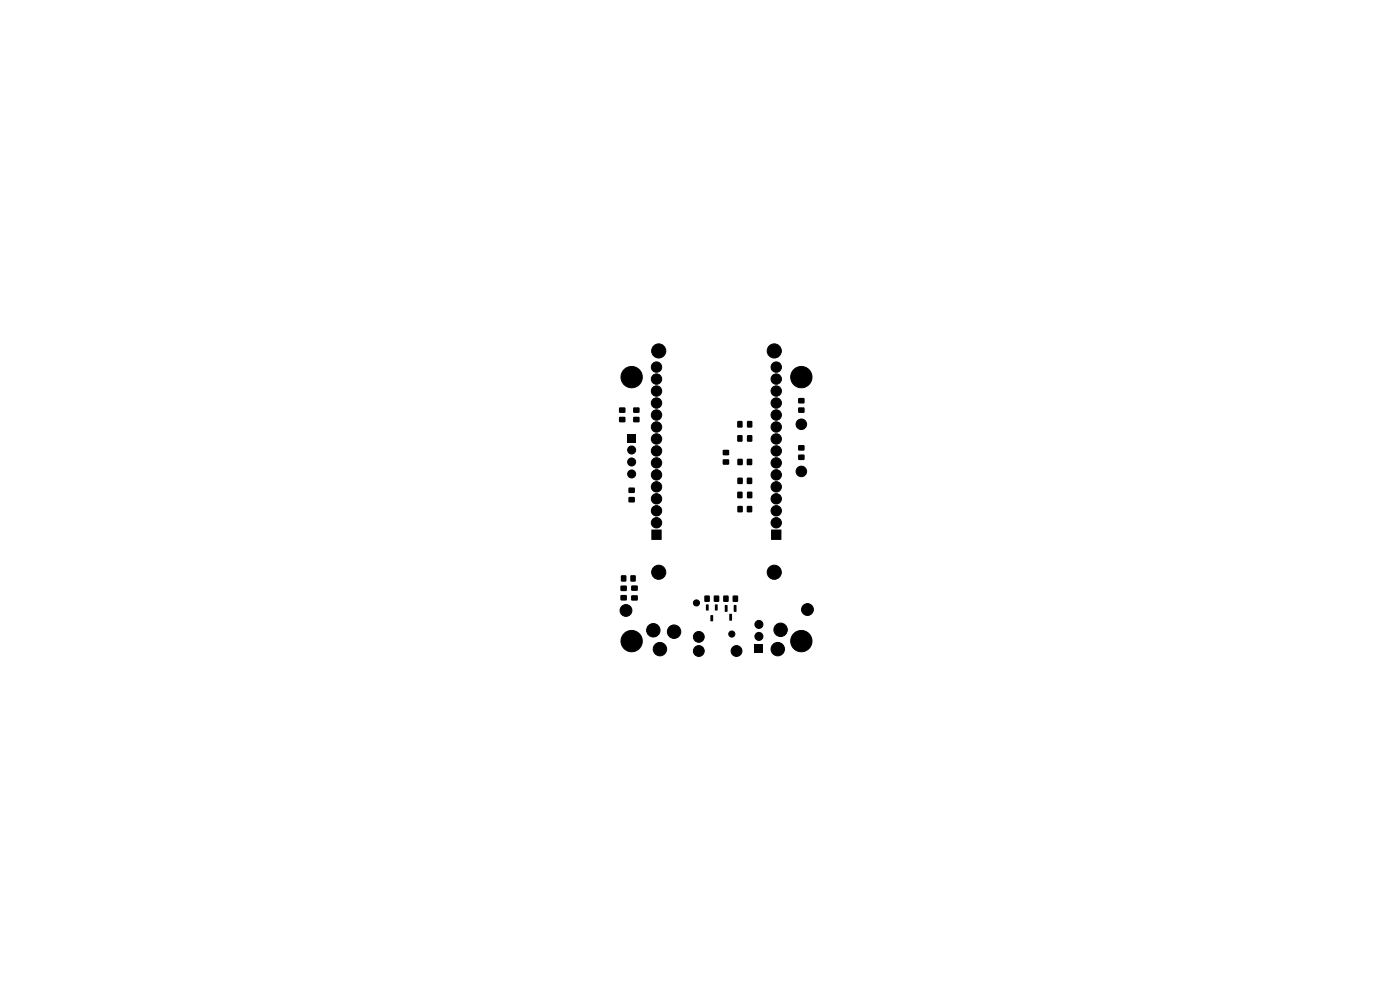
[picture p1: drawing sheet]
<svg xmlns="http://www.w3.org/2000/svg" width="297mm" height="210mm" viewBox="0 0 297 210" stroke-linecap="round" stroke-linejoin="round" font-family="sans-serif">
<g fill="#000" stroke="#000" stroke-width=".21">
<circle cx="134" cy="80" r="2.26"/>
<circle cx="139.3" cy="77.9" r="1.1"/>
<circle cx="139.7" cy="74.4" r="1.5"/>
<circle cx="164.3" cy="74.4" r="1.5"/>
<circle cx="164.7" cy="77.9" r="1.1"/>
<circle cx="170" cy="80" r="2.26"/>
<circle cx="134" cy="95.5" r=".85"/>
<circle cx="134" cy="98" r=".85"/>
<circle cx="139.3" cy="88" r="1.1"/>
<circle cx="139.3" cy="98.2" r="1.1"/>
<circle cx="139.3" cy="83" r="1.1"/>
<circle cx="139.3" cy="95.7" r="1.1"/>
<circle cx="139.3" cy="85.5" r="1.1"/>
<circle cx="139.3" cy="90.6" r="1.1"/>
<circle cx="139.3" cy="80.4" r="1.1"/>
<circle cx="139.3" cy="93.1" r="1.1"/>
<circle cx="164.7" cy="85.5" r="1.1"/>
<circle cx="164.7" cy="95.7" r="1.1"/>
<circle cx="164.7" cy="93.1" r="1.1"/>
<circle cx="164.7" cy="88" r="1.1"/>
<circle cx="164.7" cy="98.2" r="1.1"/>
<circle cx="164.7" cy="90.6" r="1.1"/>
<circle cx="164.7" cy="83" r="1.1"/>
<circle cx="164.7" cy="80.4" r="1.1"/>
<circle cx="170" cy="100" r="1.12"/>
<circle cx="170" cy="90" r="1.12"/>
<circle cx="134" cy="100.5" r=".85"/>
<circle cx="139.3" cy="110.9" r="1.1"/>
<circle cx="139.3" cy="108.4" r="1.1"/>
<circle cx="139.3" cy="105.8" r="1.1"/>
<circle cx="139.3" cy="103.3" r="1.1"/>
<circle cx="139.3" cy="100.7" r="1.1"/>
<circle cx="164.7" cy="105.8" r="1.1"/>
<circle cx="164.7" cy="108.4" r="1.1"/>
<circle cx="164.7" cy="110.9" r="1.1"/>
<circle cx="164.7" cy="100.7" r="1.1"/>
<circle cx="164.7" cy="103.3" r="1.1"/>
<circle cx="132.8" cy="129.5" r="1.25"/>
<circle cx="134" cy="136" r="2.26"/>
<circle cx="138.6" cy="133.7" r="1.42"/>
<circle cx="139.7" cy="121.4" r="1.5"/>
<circle cx="140" cy="137.7" r="1.42"/>
<circle cx="143" cy="134" r="1.42"/>
<circle cx="147.7" cy="127.9" r=".65"/>
<circle cx="148.3" cy="138.1" r="1.15"/>
<circle cx="148.3" cy="135.1" r="1.15"/>
<circle cx="155.2" cy="134.5" r=".65"/>
<circle cx="156.2" cy="138.1" r="1.15"/>
<circle cx="161" cy="132.5" r=".85"/>
<circle cx="161" cy="135" r=".85"/>
<circle cx="164.3" cy="121.4" r="1.5"/>
<circle cx="165" cy="137.7" r="1.42"/>
<circle cx="165.6" cy="133.6" r="1.42"/>
<circle cx="170" cy="136" r="2.26"/>
<circle cx="171.3" cy="129.3" r="1.25"/>
</g>
<g fill="#000">
<path d="M131.4 86.5h1.2v1h-1.2zM131.4 88.5h1.2v1h-1.2zM133.2 92.1h1.6v1.7h-1.6zM134.4 86.5h1.2v1h-1.2zM134.4 88.5h1.2v1h-1.2zM153.4 95.5h1.2v1h-1.2zM153.4 97.5h1.2v1h-1.2zM156.4 92.3h1.1v1.4h-1.1zM156.4 89.3h1.1v1.4h-1.1zM156.5 97.4h1v1.2h-1zM158.5 97.4h1v1.2h-1zM158.5 92.3h1.1v1.4h-1.1z"/>
<path d="M158.5 89.3h1.1v1.4h-1.1zM169.4 96.5h1.2v1h-1.2zM169.4 94.5h1.2v1h-1.2zM169.4 86.5h1.2v1h-1.2zM169.4 84.5h1.2v1h-1.2zM133.4 105.5h1.2v1h-1.2zM133.4 103.5h1.2v1h-1.2zM138.2 112.4h2.1v2.1h-2.1zM156.5 101.4h1v1.2h-1zM156.4 104.3h1.1v1.4h-1.1zM156.5 107.4h1v1.2h-1zM158.5 101.4h1v1.2h-1z"/>
<path d="M158.5 107.4h1v1.2h-1zM158.5 104.3h1.1v1.4h-1.1zM163.6 112.4h2.1v2.1h-2.1zM131.7 124.3h1.2v1h-1.2zM131.7 126.3h1.2v1h-1.2zM131.8 122.1h1v1.2h-1zM133.9 126.3h1.4v1.1h-1.4zM133.9 124.2h1.4v1.1h-1.4zM133.8 122.1h1v1.2h-1zM149.8 128.2l.5 .1v1.2l-.5-.1zM149.5 126.4h1v1.2h-1zM150.7 130.5l.6 .1-.1 1.2-.5-.1z"/>
<path d="M151.7 128.2l.5 .1v1.2l-.5-.1zM151.5 126.4h1v1.2h-1zM153.5 126.4h1v1.2h-1zM153.8 128.4h.5v1.4l-.5-.1zM154.7 130.2l.6 .1-.1 1.4-.5-.1zM155.5 126.4h1v1.2h-1zM155.7 128.4h.5v1.4l-.5-.1zM160.1 136.7h1.7v1.7h-1.7z"/>
</g>
</svg>
